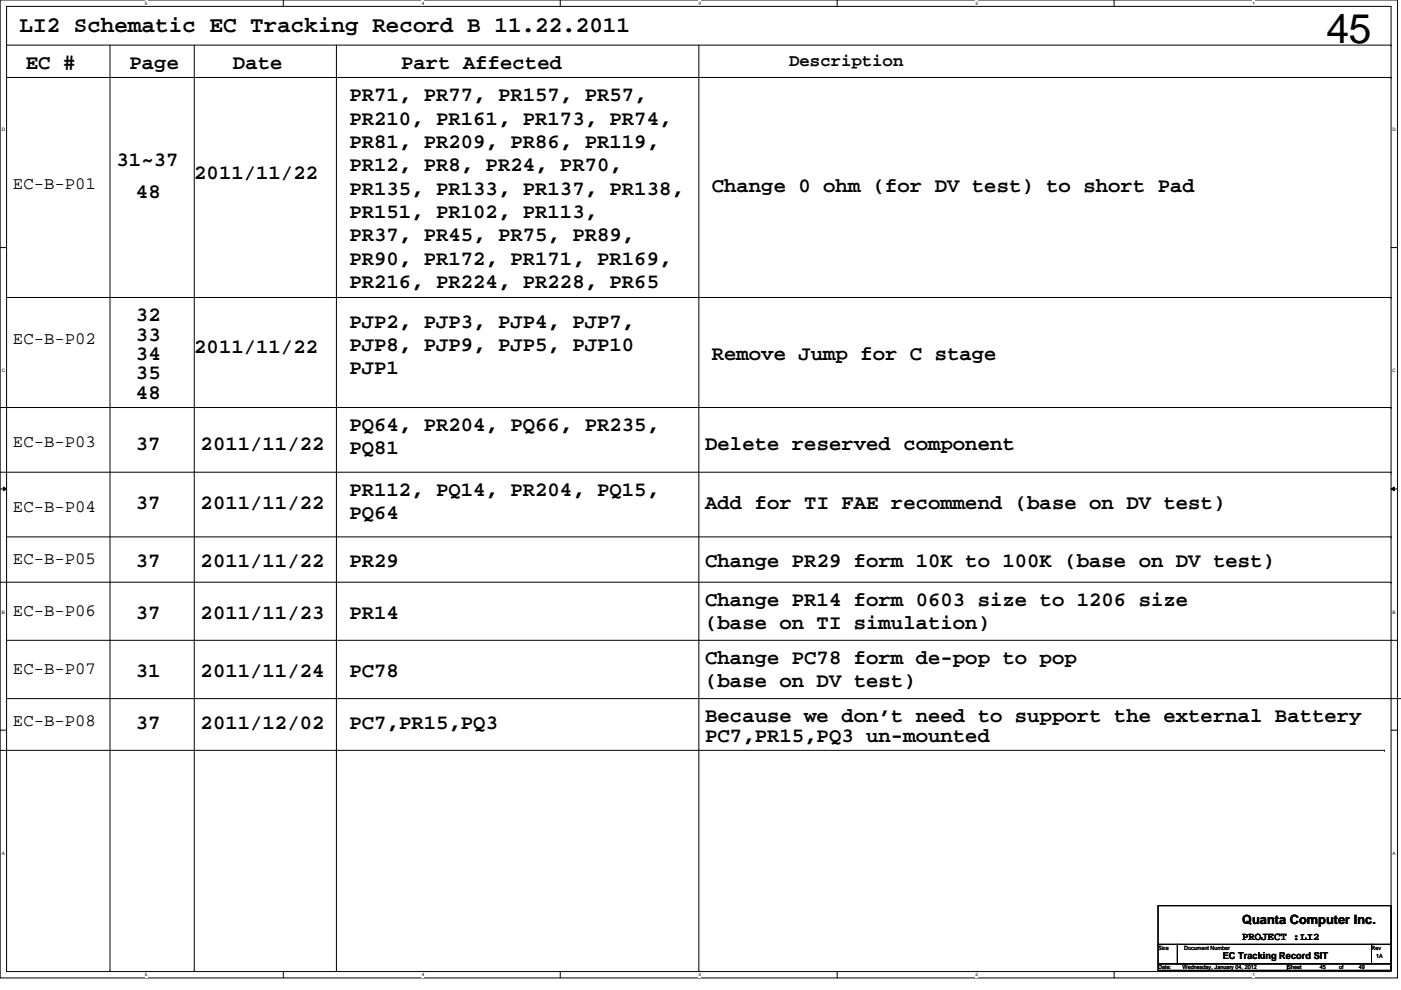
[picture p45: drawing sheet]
<svg xmlns="http://www.w3.org/2000/svg" width="297mm" height="210mm" viewBox="0 0 297 210" stroke-linecap="round" stroke-linejoin="round" font-family="sans-serif">
<defs><g id="words">
<text font-size="8.8" x="281.2" y="9.2">45</text>
<text font-size="4.8" x="4.1" y="6.7">LI2 Schematic EC Tracking Record B 11.22.2011</text>
<g font-size="4.4">
<text x="5.5" y="14.6">EC #</text>
<text x="27.5" y="14.6">Page</text>
<text x="49.4" y="14.6">Date</text>
<text x="85" y="14.6">Part Affected</text>
<text x="74.1" y="21.5">PR71, PR77, PR157, PR57,</text>
<text x="74.1" y="26.4">PR210, PR161, PR173, PR74,</text>
<text x="24.7" y="35.2">31~37</text>
<text x="74.1" y="31.4">PR81, PR209, PR86, PR119,</text>
<text x="41.2" y="37.9">2011/11/22</text>
<text x="74.1" y="36.3">PR12, PR8, PR24, PR70,</text>
<text x="74.1" y="41.3">PR135, PR133, PR137, PR138,</text>
<text x="150.9" y="40.6">Change 0 ohm (for DV test) to short Pad</text>
<text x="28.8" y="42">48</text>
<text x="74.1" y="46.2">PR151, PR102, PR113,</text>
<text x="74.1" y="51.2">PR37, PR45, PR75, PR89,</text>
<text x="74.1" y="56.1">PR90, PR172, PR171, PR169,</text>
<text x="74.1" y="61.1">PR216, PR224, PR228, PR65</text>
<text x="28.8" y="68.1">32</text>
<text x="74.1" y="69.5">PJP2, PJP3, PJP4, PJP7,</text>
<text x="28.8" y="72.2">33</text>
<text x="28.8" y="76.3">34</text>
<text x="41.2" y="74.9">2011/11/22</text>
<text x="74.1" y="74.4">PJP8, PJP9, PJP5, PJP10</text>
<text x="150.9" y="76.3">Remove Jump for C stage</text>
<text x="28.8" y="80.4">35</text>
<text x="74.1" y="79.4">PJP1</text>
<text x="28.8" y="84.5">48</text>
<text x="28.8" y="95.5">37</text>
<text x="42.5" y="95.5">2011/11/22</text>
<text x="74.1" y="91.4">PQ64, PR204, PQ66, PR235,</text>
<text x="149.5" y="95.5">Delete reserved component</text>
<text x="74.1" y="96.4">PQ81</text>
<text x="28.8" y="107.9">37</text>
<text x="42.5" y="107.9">2011/11/22</text>
<text x="74.1" y="105.1">PR112, PQ14, PR204, PQ15,</text>
<text x="149.5" y="107.9">Add for TI FAE recommend (base on DV test)</text>
<text x="74.1" y="110.1">PQ64</text>
<text x="28.8" y="120.2">37</text>
<text x="42.5" y="120.2">2011/11/22</text>
<text x="74.1" y="120.2">PR29</text>
<text x="149.5" y="120.2">Change PR29 form 10K to 100K (base on DV test)</text>
<text x="28.8" y="131.2">37</text>
<text x="42.5" y="131.2">2011/11/23</text>
<text x="74.1" y="131.2">PR14</text>
<text x="149.5" y="128.4">Change PR14 form 0603 size to 1206 size</text>
<text x="149.5" y="133.4">(base on TI simulation)</text>
<text x="28.8" y="143.5">31</text>
<text x="42.5" y="143.5">2011/11/24</text>
<text x="74.1" y="143.5">PC78</text>
<text x="149.5" y="140.8">Change PC78 form de-pop to pop</text>
<text x="149.5" y="145.8">(base on DV test)</text>
<text x="28.8" y="154.5">37</text>
<text x="42.5" y="154.5">2011/12/02</text>
<text x="74.1" y="154.5">PC7,PR15,PQ3</text>
<text x="149.5" y="153.1">Because we don’t need to support the external Battery</text>
<text x="149.5" y="157.2">PC7,PR15,PQ3 un-mounted</text>
</g>
<g font-size="3.7">
<text x="167.3" y="14">Description</text>
<text x="2.7" y="40">EC-B-P01</text>
<text x="2.7" y="72.9">EC-B-P02</text>
<text x="2.7" y="94.9">EC-B-P03</text>
<text x="2.7" y="108.6">EC-B-P04</text>
<text x="2.7" y="119.6">EC-B-P05</text>
<text x="2.7" y="130.6">EC-B-P06</text>
<text x="2.7" y="142.9">EC-B-P07</text>
<text x="2.7" y="153.9">EC-B-P08</text>
</g>
<text font-size="2.7" x="263.4" y="195.9">Quanta Computer Inc.</text>
<text font-size="2.3" x="263.4" y="199.4">PROJECT :LI2</text>
<text font-size="2" x="259.2" y="203.2">EC Tracking Record SIT</text>
<g font-size="1.2">
<text x="245.5" y="201.4">Size</text>
<text x="251" y="201.4">Document Number</text>
<text x="290.8" y="201.4">Rev</text>
<text x="291.8" y="203">1A</text>
<text x="245.5" y="205.5">Date:</text>
<text x="250.7" y="205.5">Wednesday, January 04, 2012</text>
<text x="273" y="205.5">Sheet</text>
<text x="279.8" y="205.5">45</text>
<text x="283.9" y="205.5">of</text>
<text x="288.1" y="205.5">49</text>
</g>
<g font-size="1">
<text x="30.7" y="1">5</text>
<text x="89.4" y="1">4</text>
<text x="148.1" y="1">3</text>
<text x="206.8" y="1">2</text>
<text x="265.6" y="1">1</text>
<text x=".4" y="27.8">D</text>
<text x="295.3" y="27.8">D</text>
<text x=".4" y="79">C</text>
<text x="295.3" y="79">C</text>
<text x=".4" y="130.1">B</text>
<text x="295.3" y="130.1">B</text>
<text x=".4" y="181.3">A</text>
<text x="295.3" y="181.3">A</text>
<text x="30.7" y="207">5</text>
<text x="89.4" y="207">4</text>
<text x="148.1" y="207">3</text>
<text x="206.8" y="207">2</text>
<text x="265.6" y="207">1</text>
</g>
</g></defs>
<path d="M0 0h296.3v207.3h-296.3zM1.4 1.4h293.5v204.6h-293.5z" fill="none" stroke="#000" stroke-width=".21"/>
<g fill="#fff">
<path d="M30.7 .1h.6v1.1h-.6z"/>
<path d="M30.7 206.1h.6v1.1h-.6z"/>
</g>
<path d="M60.1 0v1.4M60.1 206v1.3" fill="none" stroke="#000" stroke-width=".21"/>
<g fill="#fff">
<path d="M89.4 .1h.6v1.1h-.6z"/>
<path d="M89.4 206.1h.6v1.1h-.6z"/>
</g>
<path d="M118.8 0v1.4M118.8 206v1.3" fill="none" stroke="#000" stroke-width=".21"/>
<g fill="#fff">
<path d="M148.1 .1h.6v1.1h-.6z"/>
<path d="M148.1 206.1h.6v1.1h-.6z"/>
</g>
<path d="M177.5 0v1.4M177.5 206v1.3" fill="none" stroke="#000" stroke-width=".21"/>
<g fill="#fff">
<path d="M206.8 .1h.6v1.1h-.6z"/>
<path d="M206.8 206.1h.6v1.1h-.6z"/>
</g>
<path d="M236.2 0v1.4M236.2 206v1.3" fill="none" stroke="#000" stroke-width=".21"/>
<g fill="#fff">
<path d="M265.6 .1h.5v1.1h-.5z"/>
<path d="M265.6 206.1h.5v1.1h-.5z"/>
<path d="M.4 26.9h.7v1.1h-.7z"/>
<path d="M295.3 26.9h.7v1.1h-.7z"/>
<path d="M.4 78.1h.7v1.1h-.7z"/>
<path d="M295.3 78.1h.7v1.1h-.7z"/>
</g>
<path d="M0 52.5h1.4M294.9 52.5h1.4" fill="none" stroke="#000" stroke-width=".21"/>
<g fill="#fff">
<path d="M.4 129.2h.6v1.1h-.6z"/>
<path d="M295.3 129.2h.6v1.1h-.6z"/>
</g>
<path d="M0 103.7h1.4M.7 103.3l.7 .4-.7 .4zM294.9 103.7h1.4M294.9 103.7l.7-.4v.8z" fill="none" stroke="#000" stroke-width=".21"/>
<path d="M.7 103.3l.7 .4-.7 .4zM294.9 103.7l.7-.4v.8z" fill="#000"/>
<g fill="#fff">
<path d="M.4 180.4h.6v1.1h-.6z"/>
<path d="M295.3 180.4h.6v1.1h-.6z"/>
</g>
<g fill="none" stroke="#000" stroke-width=".21">
<path d="M1.4 16.4h293.5M1.4 9.6h293.5M23.3 9.6v196.1M41.2 9.6v196.1M71.3 9.6v196.1M148.2 9.6v196.1M294.9 16.4h.1M294.9 9.6h.1M1.4 63.1h293.5M294.9 63.1h.1M0 86.4h294.9M294.9 86.4h.1"/>
<path d="M0 100.1h294.9M1.4 113.8h293.5M294.9 100.1h.1M294.9 113.8h.1M0 123.4h294.9M1.4 135.8h294.9M294.9 123.4h.1M296.3 135.8h.1M0 159.1h293.5M0 154.8h1.4M1.4 148.1h295.7M293.5 159.1h.1"/>
<path d="M294.9 154.8h1.4M245.5 192h49.4v8.2h-49.4zM23.3 205.7h.1M41.2 205.7h.1M71.3 205.7h.1M148.2 205.7h.1M245.5 200.2h4.1v4.1h-4.1zM245.5 204.3h27.5v1.4h-27.5zM249.6 200.2h41.2v4.1h-41.2zM273 204.3h21.9v1.4h-21.9zM290.8 200.2h4.1v4.1h-4.1z"/>
</g>
<use href="#words"/>
</svg>
